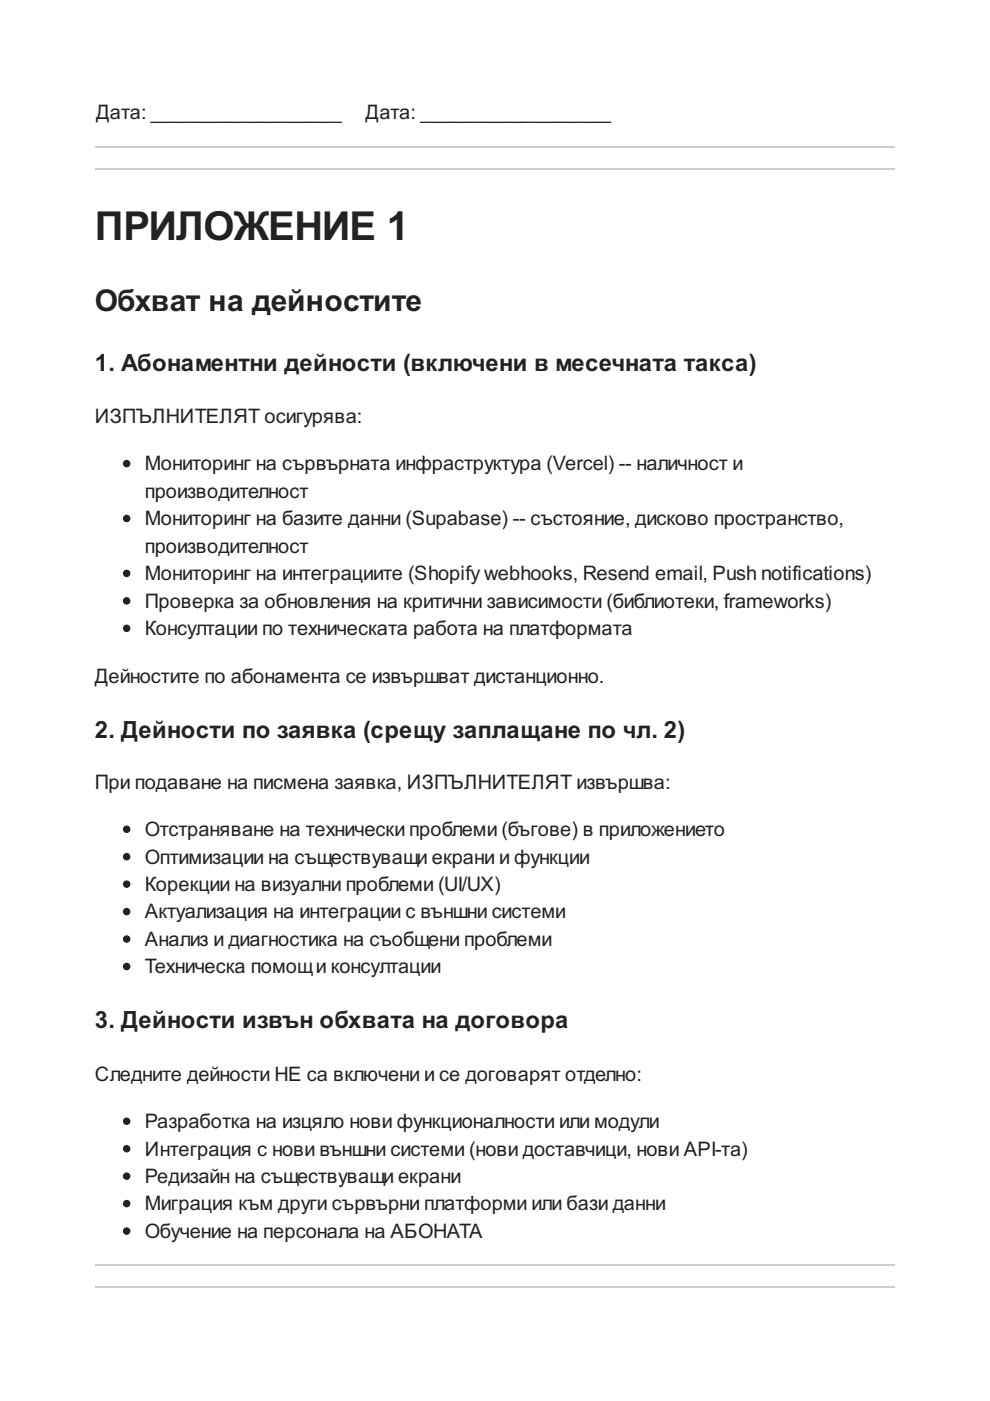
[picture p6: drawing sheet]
<svg xmlns="http://www.w3.org/2000/svg" width="210mm" height="297mm" viewBox="0 0 210 297" stroke-linecap="round" stroke-linejoin="round" font-family="sans-serif">
<defs><g id="words">
<text font-size="8.5" fill="#222" x="20.1" y="50.8">ПРИЛОЖЕНИЕ 1</text>
<text font-size="6.3" fill="#222" x="20.1" y="65.9">Обхват на дейностите</text>
<g font-size="5" fill="#222">
<text x="20.1" y="78.6">1. Абонаментни дейности (включени в месечната такса)</text>
<text x="20.1" y="156.4">2. Дейности по заявка (срещу заплащане по чл. 2)</text>
<text x="20.1" y="218">3. Дейности извън обхвата на договора</text>
</g>
<g font-size="4.2" fill="#222">
<text x="20.4" y="25.1">Дата: _________________</text>
<text x="77.5" y="25.1">Дата: _________________</text>
<text x="20.1" y="89.7">ИЗПЪЛНИТЕЛЯТ осигурява:</text>
<text x="30.7" y="99.7">Мониторинг на сървърната инфраструктура (Vercel) -- наличност и</text>
<text x="30.7" y="105.6">производителност</text>
<text x="30.7" y="111.4">Мониторинг на базите данни (Supabase) -- състояние, дисково пространство,</text>
<text x="30.7" y="117.2">производителност</text>
<text x="30.7" y="123">Мониторинг на интеграциите (Shopify webhooks, Resend email, Push notifications)</text>
<text x="30.7" y="128.9">Проверка за обновления на критични зависимости (библиотеки, frameworks)</text>
<text x="30.7" y="134.7">Консултации по техническата работа на платформата</text>
<text x="20.1" y="144.7">Дейностите по абонамента се извършват дистанционно.</text>
<text x="20.1" y="167.2">При подаване на писмена заявка, ИЗПЪЛНИТЕЛЯТ извършва:</text>
<text x="30.7" y="177.3">Отстраняване на технически проблеми (бъгове) в приложението</text>
<text x="30.7" y="183.1">Оптимизации на съществуващи екрани и функции</text>
<text x="30.7" y="188.9">Корекции на визуални проблеми (UI/UX)</text>
<text x="30.7" y="194.7">Актуализация на интеграции с външни системи</text>
<text x="30.7" y="200.6">Анализ и диагностика на съобщени проблеми</text>
<text x="30.7" y="206.4">Техническа помощи консултации</text>
<text x="20.1" y="229.1">Следните дейности НЕ са включени и се договарят отделно:</text>
<text x="30.7" y="239.2">Разработка на изцяло нови функционалности или модули</text>
<text x="30.7" y="245">Интеграция с нови външни системи (нови доставчици, нови API-та)</text>
<text x="30.7" y="250.8">Редизайн на съществуващи екрани</text>
<text x="30.7" y="256.6">Миграция към други сървърни платформи или бази данни</text>
<text x="30.7" y="262.5">Обучение на персонала на АБОНАТА</text>
</g>
</g></defs>
<path d="M20.1 31.1h169.6M20.1 35.9h169.6M20.1 268.2h169.6M20.1 272.9h169.6" fill="none" stroke="#ccc" stroke-width=".26"/>
<g fill="#222" stroke="#222" stroke-width=".26">
<circle cx="26.9" cy="98.3" r=".66"/>
<circle cx="26.9" cy="109.9" r=".66"/>
<circle cx="26.9" cy="121.6" r=".66"/>
<circle cx="26.9" cy="127.4" r=".66"/>
<circle cx="26.9" cy="133.2" r=".66"/>
<circle cx="26.9" cy="175.8" r=".66"/>
<circle cx="26.9" cy="181.6" r=".66"/>
<circle cx="26.9" cy="187.5" r=".66"/>
<circle cx="26.9" cy="193.3" r=".66"/>
<circle cx="26.9" cy="199.1" r=".66"/>
<circle cx="26.9" cy="204.9" r=".66"/>
<circle cx="26.9" cy="237.7" r=".66"/>
<circle cx="26.9" cy="243.5" r=".66"/>
<circle cx="26.9" cy="249.4" r=".66"/>
<circle cx="26.9" cy="255.2" r=".66"/>
<circle cx="26.9" cy="261" r=".66"/>
</g>
<use href="#words"/>
</svg>
